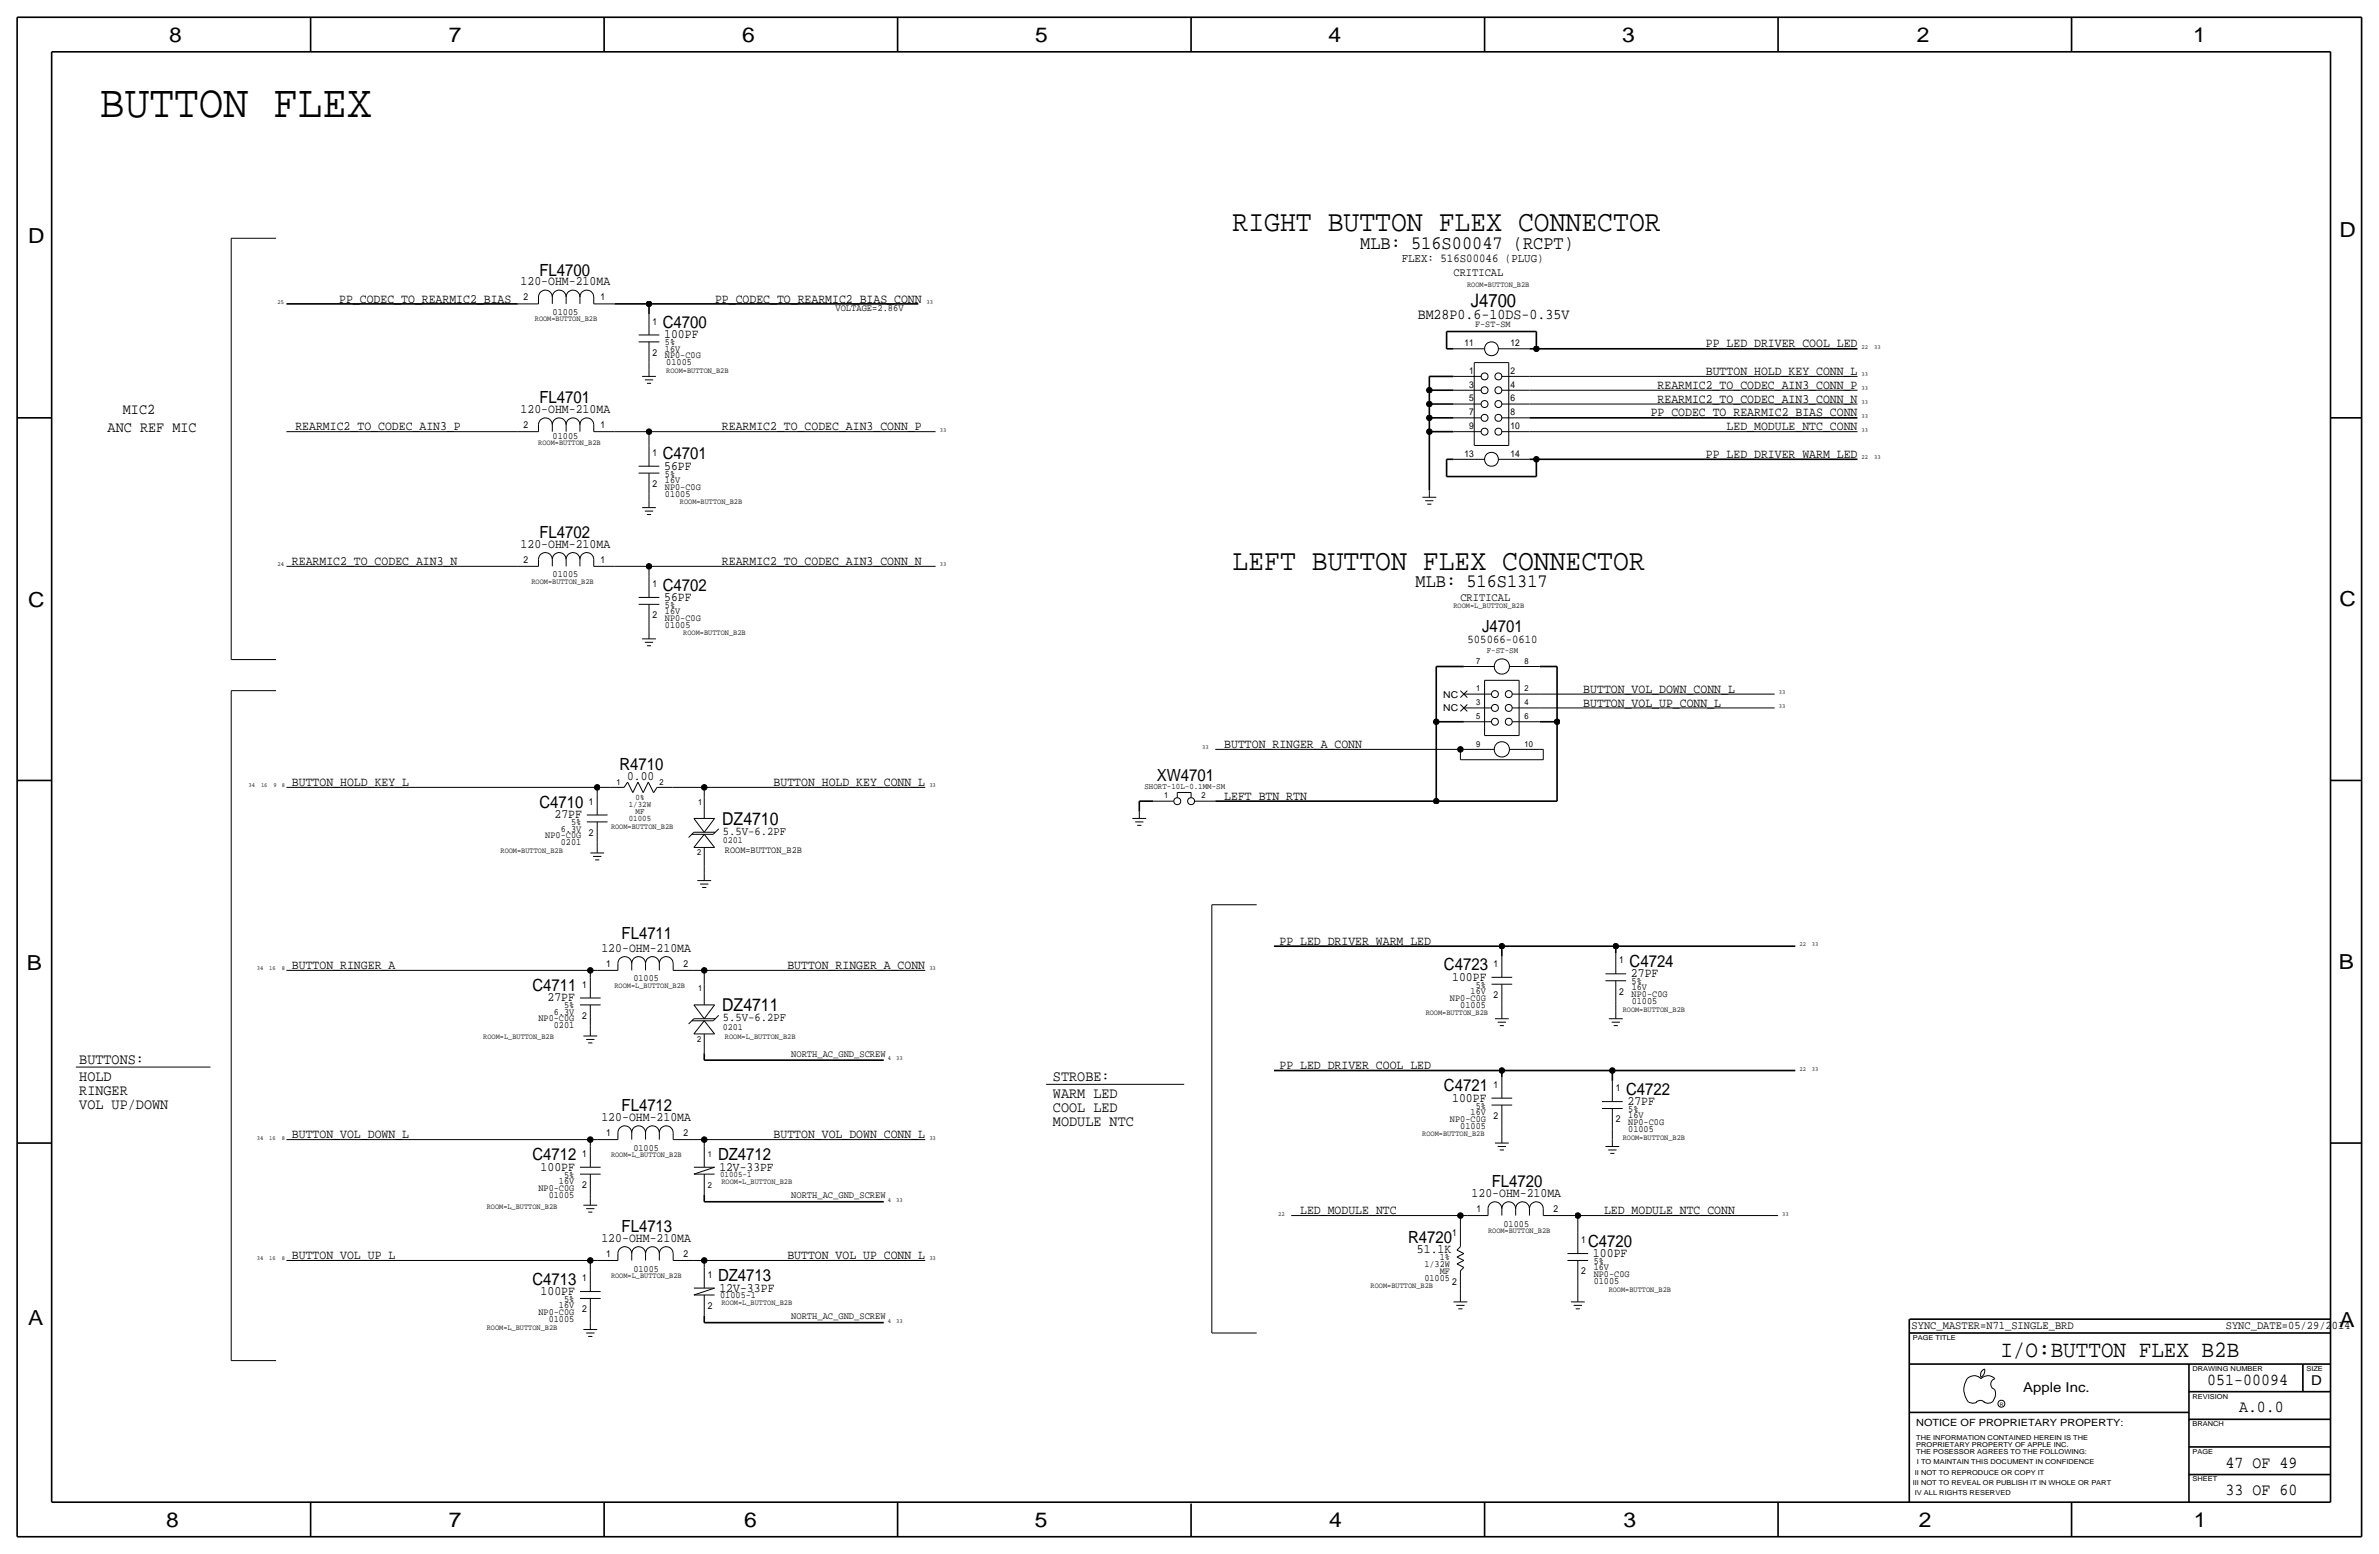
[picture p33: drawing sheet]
<svg xmlns="http://www.w3.org/2000/svg" width="875mm" height="572mm" viewBox="0 0 875 572" stroke-linecap="round" stroke-linejoin="round" font-family="sans-serif">
<defs><g id="words">
<text font-size="17" x="36.8" y="43.2">BUTTON FLEX</text>
<g font-size="10.9">
<text x="453.3" y="85.1">RIGHT BUTTON FLEX CONNECTOR</text>
<text x="453.3" y="209.6">LEFT BUTTON FLEX CONNECTOR</text>
</g>
<text font-size="8.6" x="735.8" y="499.1">I/O:BUTTON FLEX B2B</text>
<g font-size="7.6">
<text x="62.2" y="15.5">8</text>
<text x="165.1" y="15.5">7</text>
<text x="273" y="15.5">6</text>
<text x="380.7" y="15.5">5</text>
<text x="488.6" y="15.5">4</text>
<text x="596.6" y="15.5">3</text>
<text x="705.1" y="15.5">2</text>
<text x="806.7" y="15.5">1</text>
<text x="10.4" y="89.4">D</text>
<text x="860.5" y="87.1">D</text>
<text x="10.4" y="223.3">C</text>
<text x="860.5" y="222.8">C</text>
<text x="9.8" y="356.6">B</text>
<text x="860.3" y="356.4">B</text>
<text x="10.4" y="487.4">A</text>
<text x="860.5" y="488.2">A</text>
<text x="61.2" y="561.6">8</text>
<text x="165" y="561.6">7</text>
<text x="273.8" y="561.6">6</text>
<text x="380.7" y="561.6">5</text>
<text x="488.9" y="561.6">4</text>
<text x="597.1" y="561.6">3</text>
<text x="705.8" y="561.6">2</text>
<text x="806.9" y="561.6">1</text>
</g>
<g font-size="7">
<text x="500.3" y="91.4">MLB: 516S00047 (RCPT)</text>
<text x="520.6" y="215.9">MLB: 516S1317</text>
</g>
<text font-size="6.8" x="541" y="113">J4700</text>
<g font-size="6.5">
<text x="265.6" y="303.3">DZ4710</text>
<text x="265.6" y="371.9">DZ4711</text>
</g>
<g font-size="6.2">
<text x="198.4" y="101.3">FL4700</text>
<text x="243.8" y="120.7">C4700</text>
<text x="198.4" y="148.3">FL4701</text>
<text x="243.8" y="168.9">C4701</text>
<text x="198.4" y="197.9">FL4702</text>
<text x="243.8" y="217.2">C4702</text>
<text x="545.2" y="232.4">J4701</text>
<text x="227.8" y="283.2">R4710</text>
<text x="425.5" y="287.3">XW4701</text>
<text x="198.4" y="297.2">C4710</text>
<text x="228.6" y="345.2">FL4711</text>
<text x="531.1" y="356.9">C4723</text>
<text x="599.4" y="355.6">C4724</text>
<text x="195.8" y="364.5">C4711</text>
<text x="531.1" y="401.3">C4721</text>
<text x="598.1" y="402.6">C4722</text>
<text x="228.6" y="408.7">FL4712</text>
<text x="195.8" y="426.7">C4712</text>
<text x="264.1" y="426.7">DZ4712</text>
<text x="548.7" y="436.6">FL4720</text>
<text x="228.6" y="453.1">FL4713</text>
<text x="517.9" y="456.9">R4720</text>
<text x="584.2" y="458.5">C4720</text>
<text x="195.8" y="472.4">C4713</text>
<text x="264.1" y="471.2">DZ4713</text>
<text x="811.9" y="509.3">051-00094</text>
<text x="823.6" y="519.4">A.0.0</text>
<text x="818.6" y="539.8">47 OF 49</text>
<text x="818.6" y="549.9">33 OF 60</text>
</g>
<g font-size="5.6">
<text x="45.2" y="152.4">MIC2</text>
<text x="39.6" y="158.7">ANC REF MIC</text>
<text x="29.2" y="391.2">BUTTONS:</text>
<text x="29.2" y="397.5">HOLD</text>
<text x="387.3" y="397.5">STROBE:</text>
<text x="29.2" y="402.6">RINGER</text>
<text x="29.2" y="407.7">VOL UP/DOWN</text>
<text x="387.3" y="403.9">WARM LED</text>
<text x="387.3" y="408.9">COOL LED</text>
<text x="387.3" y="414">MODULE NTC</text>
</g>
<text font-size="5.5" x="521.4" y="117.3">BM28P0.6-10DS-0.35V</text>
<g font-size="5">
<text x="850.1" y="509.3">D</text>
<text x="744.2" y="511.8">Apple Inc.</text>
</g>
<g font-size="4.7">
<text x="191.5" y="104.9">120-OHM-210MA</text>
<text x="124.7" y="111.3">PP_CODEC_TO_REARMIC2_BIAS</text>
<text x="263" y="111.3">PP_CODEC_TO_REARMIC2_BIAS_CONN</text>
<text x="244.3" y="124.5">100PF</text>
<text x="627.4" y="127.8">PP_LED_DRIVER_COOL_LED</text>
<text x="627.4" y="137.9">BUTTON_HOLD_KEY_CONN_L</text>
<text x="609.7" y="143">REARMIC2_TO_CODEC_AIN3_CONN_P</text>
<text x="609.7" y="148.1">REARMIC2_TO_CODEC_AIN3_CONN_N</text>
<text x="191.5" y="151.9">120-OHM-210MA</text>
<text x="607.2" y="153.2">PP_CODEC_TO_REARMIC2_BIAS_CONN</text>
<text x="108.7" y="158.2">REARMIC2_TO_CODEC_AIN3_P</text>
<text x="265.5" y="158.2">REARMIC2_TO_CODEC_AIN3_CONN_P</text>
<text x="635.1" y="158.2">LED_MODULE_NTC_CONN</text>
<text x="244.3" y="172.7">56PF</text>
<text x="627.4" y="168.4">PP_LED_DRIVER_WARM_LED</text>
<text x="191.5" y="201.4">120-OHM-210MA</text>
<text x="107.4" y="207.8">REARMIC2_TO_CODEC_AIN3_N</text>
<text x="265.5" y="207.8">REARMIC2_TO_CODEC_AIN3_CONN_N</text>
<text x="244.3" y="221">56PF</text>
<text x="582.4" y="254.8">BUTTON_VOL_DOWN_CONN_L</text>
<text x="582.4" y="259.8">BUTTON_VOL_UP_CONN_L</text>
<text x="450.3" y="275.1">BUTTON_RINGER_A_CONN</text>
<text x="230.7" y="286.8">0.00</text>
<text x="107.4" y="289.1">BUTTON_HOLD_KEY_L</text>
<text x="284.5" y="289.1">BUTTON_HOLD_KEY_CONN_L</text>
<text x="450.3" y="294.1">LEFT_BTN_RTN</text>
<text x="203.9" y="301">27PF</text>
<text x="470.6" y="347.5">PP_LED_DRIVER_WARM_LED</text>
<text x="221.2" y="350">120-OHM-210MA</text>
<text x="107.4" y="356.4">BUTTON_RINGER_A</text>
<text x="289.6" y="356.4">BUTTON_RINGER_A_CONN</text>
<text x="599.9" y="359.4">27PF</text>
<text x="534.1" y="360.7">100PF</text>
<text x="201.4" y="368.3">27PF</text>
<text x="470.6" y="393.2">PP_LED_DRIVER_COOL_LED</text>
<text x="534.1" y="405.1">100PF</text>
<text x="598.6" y="406.4">27PF</text>
<text x="221.2" y="412.2">120-OHM-210MA</text>
<text x="107.4" y="418.6">BUTTON_VOL_DOWN_L</text>
<text x="284.5" y="418.6">BUTTON_VOL_DOWN_CONN_L</text>
<text x="198.9" y="430.5">100PF</text>
<text x="264.6" y="430.5">12V-33PF</text>
<text x="541.3" y="440.2">120-OHM-210MA</text>
<text x="478.2" y="446.5">LED_MODULE_NTC</text>
<text x="590" y="446.5">LED_MODULE_NTC_CONN</text>
<text x="221.2" y="456.7">120-OHM-210MA</text>
<text x="521.2" y="460.8">51.1K</text>
<text x="107.4" y="463">BUTTON_VOL_UP_L</text>
<text x="289.6" y="463">BUTTON_VOL_UP_CONN_L</text>
<text x="585.9" y="462.3">100PF</text>
<text x="198.9" y="476.3">100PF</text>
<text x="264.6" y="475">12V-33PF</text>
</g>
<g font-size="4.4">
<text x="515.6" y="96.5">FLEX: 516S00046 (PLUG)</text>
<text x="539.8" y="236.5">505066-0610</text>
<text x="265.9" y="307">5.5V-6.2PF</text>
<text x="265.9" y="375.6">5.5V-6.2PF</text>
</g>
<g font-size="4.3">
<text x="534.6" y="101.6">CRITICAL</text>
<text x="537.2" y="221">CRITICAL</text>
<text x="703.1" y="488.6">SYNC_MASTER=N71_SINGLE_BRD</text>
<text x="818.7" y="488.6">SYNC_DATE=05/29/2014</text>
</g>
<text font-size="3.7" x="704.8" y="524.5">NOTICE OF PROPRIETARY PROPERTY:</text>
<g font-size="3.6">
<text x="307.3" y="114.3">VOLTAGE=2.86V</text>
<text x="291" y="388.6">NORTH_AC_GND_SCREW</text>
<text x="291" y="440.7">NORTH_AC_GND_SCREW</text>
<text x="291" y="485.1">NORTH_AC_GND_SCREW</text>
</g>
<g font-size="3.5">
<text x="192.5" y="110.5">2</text>
<text x="220.9" y="110.5">1</text>
<text x="203.2" y="115.8">01005</text>
<text x="240" y="119.4">1</text>
<text x="542.6" y="120.4">F-ST-SM</text>
<text x="240" y="130.8">2</text>
<text x="244.6" y="131.8">NP0-C0G</text>
<text x="244.6" y="127">5%</text>
<text x="244.6" y="129.3">16V</text>
<text x="538.7" y="127.3">11</text>
<text x="555.6" y="127.3">12</text>
<text x="245.1" y="134.4">01005</text>
<text x="540.4" y="137.5">1</text>
<text x="555.6" y="137.5">2</text>
<text x="540.4" y="142.5">3</text>
<text x="555.6" y="142.5">4</text>
<text x="540.4" y="147.6">5</text>
<text x="555.6" y="147.6">6</text>
<text x="540.4" y="152.7">7</text>
<text x="555.6" y="152.7">8</text>
<text x="192.5" y="157.5">2</text>
<text x="203.2" y="161.5">01005</text>
<text x="220.9" y="157.5">1</text>
<text x="540.4" y="157.8">9</text>
<text x="555.6" y="157.8">10</text>
<text x="240" y="167.6">1</text>
<text x="538.7" y="167.9">13</text>
<text x="555.6" y="167.9">14</text>
<text x="240" y="179.1">2</text>
<text x="244.6" y="177.5">16V</text>
<text x="244.6" y="175.3">5%</text>
<text x="244.6" y="180.1">NP0-C0G</text>
<text x="244.6" y="182.6">01005</text>
<text x="192.5" y="207">2</text>
<text x="220.9" y="207">1</text>
<text x="203.2" y="212.3">01005</text>
<text x="240" y="215.9">1</text>
<text x="240" y="227.3">2</text>
<text x="244.6" y="223.5">5%</text>
<text x="244.6" y="225.8">16V</text>
<text x="244.6" y="230.9">01005</text>
<text x="244.6" y="228.3">NP0-C0G</text>
<text x="530.9" y="256.5">NC</text>
<text x="530.9" y="261.6">NC</text>
<text x="216.6" y="295.9">1</text>
<text x="206.3" y="305.8">6.3V</text>
<text x="210" y="303.5">5%</text>
<text x="200.6" y="308.4">NP0-C0G</text>
<text x="206.3" y="310.9">0201</text>
<text x="216.6" y="307.3">2</text>
<text x="265.9" y="310.1">0201</text>
<text x="266.6" y="313.7">ROOM=BUTTON_B2B</text>
<text x="223" y="355.6">1</text>
<text x="251.4" y="355.6">2</text>
<text x="549.4" y="355.6">1</text>
<text x="595.6" y="354.3">1</text>
<text x="214.1" y="363.2">1</text>
<text x="233" y="360.9">01005</text>
<text x="540.9" y="365.5">16V</text>
<text x="542.8" y="363.2">5%</text>
<text x="595.6" y="365.8">2</text>
<text x="600.1" y="361.9">5%</text>
<text x="600.2" y="364.2">16V</text>
<text x="207.5" y="370.8">5%</text>
<text x="533.3" y="368">NP0-C0G</text>
<text x="537.1" y="370.6">01005</text>
<text x="549.4" y="367">2</text>
<text x="600.1" y="366.8">NP0-C0G</text>
<text x="600.2" y="369.3">01005</text>
<text x="198" y="375.7">NP0-C0G</text>
<text x="203.7" y="373.1">6.3V</text>
<text x="214.1" y="374.7">2</text>
<text x="203.7" y="378.2">0201</text>
<text x="265.9" y="378.7">0201</text>
<text x="549.4" y="400">1</text>
<text x="594.3" y="401.3">1</text>
<text x="542.8" y="407.7">5%</text>
<text x="533.3" y="412.5">NP0-C0G</text>
<text x="540.9" y="410">16V</text>
<text x="549.4" y="411.5">2</text>
<text x="594.3" y="412.8">2</text>
<text x="598.9" y="411.2">16V</text>
<text x="598.9" y="408.9">5%</text>
<text x="598.9" y="413.8">NP0-C0G</text>
<text x="223" y="417.8">1</text>
<text x="251.4" y="417.8">2</text>
<text x="537.1" y="415">01005</text>
<text x="598.9" y="416.3">01005</text>
<text x="214.1" y="425.4">1</text>
<text x="233" y="423.2">01005</text>
<text x="198" y="437.9">NP0-C0G</text>
<text x="205.6" y="435.4">16V</text>
<text x="207.5" y="433.1">5%</text>
<text x="214.1" y="436.9">2</text>
<text x="201.8" y="440.4">01005</text>
<text x="543" y="445.8">1</text>
<text x="571.4" y="445.8">2</text>
<text x="534.1" y="454.7">1</text>
<text x="553" y="451.1">01005</text>
<text x="581.6" y="457.2">1</text>
<text x="223" y="462.3">1</text>
<text x="233" y="467.6">01005</text>
<text x="251.4" y="462.3">2</text>
<text x="523.9" y="466.1">1/32W</text>
<text x="529.6" y="463.6">1%</text>
<text x="586.2" y="464.8">5%</text>
<text x="586.2" y="467.1">16V</text>
<text x="214.1" y="471.2">1</text>
<text x="260.3" y="469.9">1</text>
<text x="523.9" y="471.2">01005</text>
<text x="529.6" y="468.6">MF</text>
<text x="534.1" y="472.4">2</text>
<text x="581.6" y="468.6">2</text>
<text x="586.2" y="469.6">NP0-C0G</text>
<text x="586.2" y="472.2">01005</text>
<text x="207.5" y="478.8">5%</text>
<text x="264.9" y="477.3">01005-1</text>
<text x="198" y="483.6">NP0-C0G</text>
<text x="205.6" y="481.1">16V</text>
<text x="214.1" y="482.6">2</text>
<text x="260.3" y="481.3">2</text>
<text x="201.8" y="486.2">01005</text>
</g>
<g font-size="3.1">
<text x="543" y="244.1">7</text>
<text x="546.9" y="240">F-ST-SM</text>
<text x="560.8" y="244.1">8</text>
<text x="543" y="254.3">1</text>
<text x="560.8" y="254.3">2</text>
<text x="543" y="259.3">3</text>
<text x="560.8" y="259.3">4</text>
<text x="543" y="264.4">5</text>
<text x="560.8" y="264.4">6</text>
<text x="543" y="274.6">9</text>
<text x="560.8" y="274.6">10</text>
<text x="226.8" y="288.8">1</text>
<text x="242.5" y="288.8">2</text>
<text x="421" y="290.1">SHORT-10L-0.1MM-SM</text>
<text x="428.2" y="293.6">1</text>
<text x="441.9" y="293.6">2</text>
<text x="231.3" y="296.7">1/32W</text>
<text x="233.8" y="294.1">0%</text>
<text x="233.8" y="299.2">MF</text>
<text x="256.7" y="295.9">1</text>
<text x="231.3" y="301.8">01005</text>
<text x="256.5" y="314.5">2</text>
<text x="256.7" y="364.5">1</text>
<text x="256.5" y="383">2</text>
<text x="260.3" y="425.5">1</text>
<text x="260.3" y="436.9">2</text>
<text x="264.9" y="432.8">01005-1</text>
</g>
<g font-size="2.9">
<text x="539.6" y="105.4">ROOM=BUTTON_B2B</text>
<text x="196.7" y="118.1">ROOM=BUTTON_B2B</text>
<text x="245.1" y="137.2">ROOM=BUTTON_B2B</text>
<text x="198" y="163.8">ROOM=BUTTON_B2B</text>
<text x="250.1" y="185.4">ROOM=BUTTON_B2B</text>
<text x="195.5" y="214.6">ROOM=BUTTON_B2B</text>
<text x="534.6" y="223.5">ROOM=L_BUTTON_B2B</text>
<text x="251.3" y="233.7">ROOM=BUTTON_B2B</text>
<text x="224.7" y="304.8">ROOM=BUTTON_B2B</text>
<text x="184.1" y="313.7">ROOM=BUTTON_B2B</text>
<text x="226" y="363.2">ROOM=L_BUTTON_B2B</text>
<text x="524.4" y="373.4">ROOM=BUTTON_B2B</text>
<text x="596.8" y="372.1">ROOM=BUTTON_B2B</text>
<text x="177.7" y="382.3">ROOM=L_BUTTON_B2B</text>
<text x="266.6" y="382.3">ROOM=L_BUTTON_B2B</text>
<text x="523.1" y="417.8">ROOM=BUTTON_B2B</text>
<text x="596.8" y="419.1">ROOM=BUTTON_B2B</text>
<text x="224.7" y="425.5">ROOM=L_BUTTON_B2B</text>
<text x="265.4" y="435.6">ROOM=L_BUTTON_B2B</text>
<text x="179" y="444.5">ROOM=L_BUTTON_B2B</text>
<text x="547.3" y="453.4">ROOM=BUTTON_B2B</text>
<text x="224.7" y="469.9">ROOM=L_BUTTON_B2B</text>
<text x="504.1" y="473.7">ROOM=BUTTON_B2B</text>
<text x="591.7" y="475">ROOM=BUTTON_B2B</text>
<text x="265.4" y="480.1">ROOM=L_BUTTON_B2B</text>
<text x="179" y="488.9">ROOM=L_BUTTON_B2B</text>
</g>
<g font-size="2.5">
<text x="703.5" y="492.8">PAGE TITLE</text>
<text x="806.4" y="504.2">DRAWING NUMBER</text>
<text x="848.3" y="504.2">SIZE</text>
<text x="806.4" y="514.4">REVISION</text>
<text x="806.4" y="524.5">BRANCH</text>
<text x="704.8" y="532.1">PROPRIETARY PROPERTY OF APPLE INC.</text>
<text x="704.8" y="529.6">THE INFORMATION CONTAINED HEREIN IS THE</text>
<text x="704.8" y="534.7">THE POSESSOR AGREES TO THE FOLLOWING:</text>
<text x="705.1" y="538.5">I TO MAINTAIN THIS DOCUMENT IN CONFIDENCE</text>
<text x="806.4" y="534.7">PAGE</text>
<text x="704.3" y="542.3">II NOT TO REPRODUCE OR COPY IT</text>
<text x="806.4" y="544.8">SHEET</text>
<text x="703.5" y="546.1">III NOT TO REVEAL OR PUBLISH IT IN WHOLE OR PART</text>
<text x="704.3" y="549.9">IV ALL RIGHTS RESERVED</text>
</g>
<g font-size="2.3">
<text x="102.1" y="111.8">25</text>
<text x="340.8" y="111.8">33</text>
<text x="684.7" y="128.3">22</text>
<text x="689.3" y="128.3">33</text>
<text x="684.7" y="143.5">33</text>
<text x="684.7" y="138.4">33</text>
<text x="684.7" y="148.6">33</text>
<text x="684.7" y="153.7">33</text>
<text x="345.6" y="158.8">33</text>
<text x="684.7" y="158.8">33</text>
<text x="684.7" y="168.9">22</text>
<text x="689.3" y="168.9">33</text>
<text x="102.1" y="208.3">24</text>
<text x="345.6" y="208.3">33</text>
<text x="654.3" y="255.3">33</text>
<text x="654.3" y="260.4">33</text>
<text x="442.2" y="275.6">33</text>
<text x="91.4" y="289.6">34</text>
<text x="96" y="289.6">16</text>
<text x="100.6" y="289.6">9</text>
<text x="103.6" y="289.6">8</text>
<text x="341.8" y="289.6">33</text>
<text x="661.9" y="348">22</text>
<text x="666.4" y="348">33</text>
<text x="94.5" y="356.9">34</text>
<text x="99.1" y="356.9">16</text>
<text x="103.6" y="356.9">8</text>
<text x="341.8" y="356.9">33</text>
<text x="326.6" y="389.9">4</text>
<text x="329.6" y="389.9">33</text>
<text x="661.9" y="393.7">22</text>
<text x="666.4" y="393.7">33</text>
<text x="94.5" y="419.1">34</text>
<text x="99.1" y="419.1">16</text>
<text x="103.6" y="419.1">8</text>
<text x="341.8" y="419.1">33</text>
<text x="326.6" y="442">4</text>
<text x="329.6" y="442">33</text>
<text x="470.1" y="447">22</text>
<text x="655.5" y="447">33</text>
<text x="94.5" y="463.6">34</text>
<text x="99.1" y="463.6">16</text>
<text x="103.6" y="463.6">8</text>
<text x="341.8" y="463.6">33</text>
<text x="326.6" y="486.4">4</text>
<text x="329.6" y="486.4">33</text>
</g>
<text font-size="1.8" x="735.5" y="516.9">R</text>
</g></defs>
<g fill="none" stroke="#000" stroke-width=".37">
<path d="M85 87.6h16.5zM85 87.6v155zM190.4 111.8h7.7zM198.1 109.2v2.6zM198.1 109.2a2.54 2.54 0 0 1 2.5-2.5 2.54 2.54 0 0 1 2.5 2.5 2.54 2.54 0 0 1 2.6-2.5 2.54 2.54 0 0 1 2.5 2.5 2.54 2.54 0 0 1 2.6-2.5 2.54 2.54 0 0 1 2.5 2.5 2.54 2.54 0 0 1 2.5-2.5 2.54 2.54 0 0 1 2.6 2.5M203.1 109.2v2.6zM208.2 109.2v2.6zM213.3 109.2v2.6zM218.4 111.8h7.6zM218.4 109.2v2.6zM238.7 115.6v7.6zM234.9 125.7h7.6z"/>
<path d="M234.9 123.2h7.6zM236.2 138.4h5zM237.2 139.7h3zM238.7 133.4v2.5zM238.7 135.9v2.5zM238.7 125.7v7.7zM534.6 138.4h10.2zM534.6 128.3h11.5zM542.2 133.4h12.7zM542.2 133.4v30.4zM551.1 128.3h11.5zM552.4 138.4h10.2z"/>
<path d="M554.9 133.4v30.4zM562.6 138.4h120.6zM105.4 158.8h85zM190.4 158.8h7.7zM198.1 156.2v2.6zM198.1 156.2a2.54 2.54 0 0 1 2.5-2.5 2.54 2.54 0 0 1 2.5 2.5 2.54 2.54 0 0 1 2.6-2.5 2.54 2.54 0 0 1 2.5 2.5 2.54 2.54 0 0 1 2.6-2.5 2.54 2.54 0 0 1 2.5 2.5 2.54 2.54 0 0 1 2.5-2.5 2.54 2.54 0 0 1 2.6 2.5M203.1 156.2v2.6zM208.2 156.2v2.6zM213.3 156.2v2.6zM218.4 158.8h7.6zM218.4 156.2v2.6zM226 158.8h12.7z"/>
<path d="M237.9 141h1.6zM238.7 158.8h105.4zM238.7 158.8v5zM534.6 143.5h10.2zM534.6 148.6h10.2zM534.6 158.8h10.2zM534.6 153.7h10.2zM552.4 158.8h10.2zM552.4 153.7h10.2zM552.4 148.6h10.2zM552.4 143.5h10.2zM562.6 158.8h120.6z"/>
<path d="M562.6 143.5h120.6zM562.6 148.6h120.6zM234.9 174h7.6zM234.9 171.5h7.6zM238.7 163.8v7.7zM238.7 174v7.6zM534.6 168.9h11.5zM542.2 163.8h12.7zM551.1 168.9h11.5zM236.2 186.7h5zM237.2 188h3zM237.9 189.2h1.6z"/>
<path d="M238.7 181.6v2.6zM238.7 184.2v2.5zM523.2 182.9h5.1zM524.2 184.2h3.1zM525 185.4h1.5zM525.7 180.3v2.6zM105.4 208.3h85zM190.4 208.3h7.7zM198.1 205.7v2.6zM198.1 205.7a2.54 2.54 0 0 1 2.5-2.5 2.54 2.54 0 0 1 2.5 2.5 2.54 2.54 0 0 1 2.6-2.5 2.54 2.54 0 0 1 2.5 2.5 2.54 2.54 0 0 1 2.6-2.5 2.54 2.54 0 0 1 2.5 2.5 2.54 2.54 0 0 1 2.5-2.5 2.54 2.54 0 0 1 2.6 2.5M203.1 205.7v2.6zM208.2 205.7v2.6z"/>
<path d="M213.3 205.7v2.6zM218.4 208.3h7.6zM218.4 205.7v2.6zM226 208.3h12.7zM234.9 219.7h7.6zM238.7 208.3h105.4zM238.7 208.3v3.8zM238.7 212.1v7.6zM234.9 222.3h7.6zM236.2 235h5zM237.2 236.2h3zM237.9 237.5h1.6z"/>
<path d="M238.7 229.9v2.5zM238.7 232.4v2.5zM238.7 222.2v7.7zM85 254h16.5zM85 242.6h16.5zM85 254v246.4zM537.2 259.1l2.5 2.5zM537.2 256.5l2.5-2.5zM537.2 254l2.5 2.5zM538.4 245.1h11.2zM538.4 255.3h10.2zM546.1 250.2h12.7z"/>
<path d="M546.1 250.2v20.3zM555.2 245.1h11.2zM556.2 255.3h10.2zM558.8 250.2v20.3zM566.4 255.3h86.3zM447 275.6h90.2zM537.2 275.6h1.2zM537.2 275.6v3.8zM537.2 279.4h30.4zM537.2 261.6l2.5-2.5zM538.4 265.4h10.2zM538.4 260.4h10.2z"/>
<path d="M538.4 275.6h11.2zM546.1 270.5h12.7zM555.2 275.6h11.2zM556.2 265.4h10.2zM556.2 260.4h10.2zM566.4 260.4h86.3zM566.4 275.6h1.2zM567.6 275.6v3.8zM105.4 289.6h114.3zM215.8 299.7h7.7zM219.7 289.6h4.8zM219.7 289.6v2.5z"/>
<path d="M219.7 292.1v7.6zM224.5 289.6h5.1zM230.8 287.6l2 3.9zM230.8 287.6l-1.2 2zM234.6 287.6l-1.8 3.9zM234.6 287.6l2 3.9zM238.5 287.6l-1.9 3.9zM238.5 287.6l1.9 3.9zM241.7 289.6h5.6zM241.7 289.6l-1.3 2zM247.3 289.6h11.7zM259 289.6v3.8z"/>
<path d="M259 293.4v7.6zM259 289.6h81.3zM419.1 298.5v2.5zM424.1 294.6h7.7zM433 291.4v2zM433 291.4h5.1zM438.1 291.4v2zM439.4 294.6h7.6zM215.8 302.3h7.7zM217.1 313.7h5.1zM218.1 315h3.1zM218.9 316.2h1.5z"/>
<path d="M219.7 309.9v1.3zM219.7 311.2v2.5zM219.7 302.3v7.6zM253.3 308l1.9-1.9zM254.5 306.8h7.8zM255.2 306.1h7.9zM255.2 301l3.8 5.1zM255.2 301h7.6zM255.2 311.7h7.6zM259 318.8v2.5zM259 311.7v7.1zM259 306.8l-3.8 4.9z"/>
<path d="M259 306.8l3.8 4.9zM262.3 306.8l2.1-2zM262.8 301l-3.8 5.1zM416.5 301h5.1zM417.5 302.3h3.1zM418.3 303.5h1.5zM256.5 323.9h5.1zM257.5 325.1h3.1zM258.3 326.4h1.5zM259 321.3v2.5zM445.7 332.7v157.5zM445.7 332.7h16.5z"/>
<path d="M105.4 356.9h111.7zM217.1 356.9v2.5zM217.1 359.4v7.6zM217.1 356.9h2.6zM219.7 356.9h7.6zM227.3 354.3v2.6zM227.3 354.3a2.54 2.54 0 0 1 2.5-2.5 2.54 2.54 0 0 1 2.6 2.5 2.54 2.54 0 0 1 2.5-2.5 2.54 2.54 0 0 1 2.5 2.5 2.54 2.54 0 0 1 2.6-2.5 2.54 2.54 0 0 1 2.5 2.5 2.54 2.54 0 0 1 2.6-2.5 2.54 2.54 0 0 1 2.5 2.5M232.4 354.3v2.6zM237.4 354.3v2.6zM242.5 354.3v2.6zM247.6 356.9h7.6zM247.6 354.3v2.6z"/>
<path d="M255.2 356.9h3.8zM259 356.9v5zM259 356.9h81.3zM548.6 359.4h7.6zM552.4 351.8v7.6zM590.5 358.1h7.6zM594.3 350.5v7.6zM213.3 367h7.6zM213.3 369.6h7.6zM217.1 377.2v1.3zM217.1 369.6v7.6zM217.1 378.5v2.5z"/>
<path d="M253.3 376.6l1.9-2zM254.5 375.4h7.8zM255.2 374.6h7.9zM255.2 369.6l3.8 5zM255.2 369.6h7.6zM259 362v7.6zM259 375.4l-3.8 4.8zM259 375.4l3.8 4.8zM262.3 375.4l2.1-2zM262.8 369.6l-3.8 5zM548.6 362h7.6zM549.9 374.6h5z"/>
<path d="M550.9 375.9h3zM551.6 377.2h1.6zM552.4 369.6v2.5zM552.4 372.1v2.5zM552.4 361.9v7.7zM590.5 360.7h7.6zM591.8 374.6h5.1zM592.8 375.9h3zM593.5 377.2h1.6zM594.3 368.3v3.8zM594.3 372.1v2.5zM594.3 360.7v7.6z"/>
<path d="M27.9 392.4h49.5zM214.6 381h5.1zM215.6 382.3h3zM216.4 383.5h1.5zM255.2 380.2h7.6zM259 380.2v7.2zM384.8 398.8h50.8zM552.4 396.2v7.7zM593 397.5v7.6zM105.4 419.1h111.7zM217.1 419.1v2.5zM217.1 419.1h2.6z"/>
<path d="M219.7 419.1h7.6zM227.3 416.6v2.5zM227.3 416.6a2.54 2.54 0 0 1 2.5-2.6 2.54 2.54 0 0 1 2.6 2.6 2.54 2.54 0 0 1 2.5-2.6 2.54 2.54 0 0 1 2.5 2.6 2.54 2.54 0 0 1 2.6-2.6 2.54 2.54 0 0 1 2.5 2.6 2.54 2.54 0 0 1 2.6-2.6 2.54 2.54 0 0 1 2.5 2.6M232.4 416.6v2.5zM237.4 416.6v2.5zM242.5 416.6v2.5zM247.6 419.1h7.6zM247.6 416.6v2.5zM255.2 419.1h3.8zM259 419.1v2.5zM259 419.1h81.3zM548.6 403.9h7.6z"/>
<path d="M548.6 406.4h7.6zM552.4 414v3.8zM552.4 417.8v2.6zM552.4 406.4v7.6zM589.2 407.7h7.7zM589.2 405.1h7.7zM593 415.3v3.8zM593 419.1v2.5zM593 407.7v7.6zM213.3 429.3h7.6zM213.3 431.8h7.6zM217.1 439.4v1.3z"/>
<path d="M217.1 421.6v7.7zM217.1 431.8v7.6zM255.2 431.8h7.6zM255.2 431.8l7.6-2.5zM255.2 429.3h7.6zM259 421.6v7.7zM259 431.8v7.6zM549.9 420.4h5zM550.9 421.6h3zM551.6 422.9h1.6zM590.5 421.6h5.1zM591.5 422.9h3.1z"/>
<path d="M592.3 424.2h1.5zM214.6 443.2h5.1zM215.6 444.5h3zM216.4 445.8h1.5zM217.1 440.7v2.5zM474.9 447h62.3zM535.9 459.7l1.3-1.2zM535.9 459.7l2.5 1.3zM537.2 447h2.5zM537.2 447v3.9zM537.2 450.9v7.6zM539.7 447h7.6z"/>
<path d="M547.3 444.5v2.5zM547.3 444.5a2.54 2.54 0 0 1 2.6-2.5 2.54 2.54 0 0 1 2.5 2.5 2.54 2.54 0 0 1 2.5-2.5 2.54 2.54 0 0 1 2.6 2.5 2.54 2.54 0 0 1 2.5-2.5 2.54 2.54 0 0 1 2.6 2.5 2.54 2.54 0 0 1 2.5-2.5 2.54 2.54 0 0 1 2.5 2.5M552.4 444.5v2.5zM557.5 444.5v2.5zM562.6 444.5v2.5zM567.6 447h7.7zM567.6 444.5v2.5zM575.3 447h5zM580.3 447h73.7zM580.3 447v6.4zM580.3 453.4v7.6zM105.4 463.6h111.7z"/>
<path d="M213.3 475h7.6zM213.3 477.5h7.6zM217.1 463.5v3.9zM217.1 467.4v7.6zM217.1 477.5v7.6zM217.1 463.6h2.6zM219.7 463.6h7.6zM227.3 461v2.5zM227.3 461a2.54 2.54 0 0 1 2.5-2.5 2.54 2.54 0 0 1 2.6 2.5 2.54 2.54 0 0 1 2.5-2.5 2.54 2.54 0 0 1 2.5 2.5 2.54 2.54 0 0 1 2.6-2.5 2.54 2.54 0 0 1 2.5 2.5 2.54 2.54 0 0 1 2.6-2.5 2.54 2.54 0 0 1 2.5 2.5M232.4 461v2.5zM237.4 461v2.5zM242.5 461v2.5z"/>
<path d="M247.6 463.6h7.6zM247.6 461v2.5zM255.2 463.6h3.8zM255.2 476.2h7.6zM255.2 476.2l7.6-2.5zM255.2 473.7h7.6zM259 463.6v2.5zM259 466.1v7.6zM259 476.3v7.6zM259 463.6h81.3zM534.6 478.8h5.1zM535.9 464.8l2.5-1.2z"/>
<path d="M535.9 462.3l2.5-1.3zM535.9 464.8l2.5 1.3zM535.9 462.3l2.5 1.2zM537.2 473.7v2.5zM537.2 476.2v2.6zM537.2 467.4v6.3zM538.4 466.1l-1.2 1.3zM576.5 463.6h7.7zM576.5 461h7.7zM577.8 478.8h5.1zM580.3 471.2v5.1zM580.3 476.2v2.6z"/>
<path d="M580.3 463.6v7.6zM214.6 488.9h5.1zM215.6 490.2h3zM216.4 491.5h1.5zM217.1 485.1v1.3zM217.1 486.4v2.6zM445.7 490.2h16.5zM535.6 480.1h3.1zM536.4 481.3h1.5zM578.8 480.1h3.1zM579.6 481.3h1.5zM85 500.4h16.5z"/>
<path d="M724.1 515.6l.5 .2a2.67 2.67 0 0 0 2.5-.2M726.8 515.7a2.09 2.09 0 0 1 3.1 0M728.6 506.5a2.69 2.69 0 0 0 1.3-3 2.26 2.26 0 0 0-1.3 3M729.7 515.6l.4 .2a2.67 2.67 0 0 0 2.6-.2M733.7 511.1a4.5 4.5 0 0 1-1 4.6M733.8 511a2.08 2.08 0 0 1-1.6-2 2.08 2.08 0 0 1 1.6-2 3.4 3.4 0 0 0-5.1 0 3.6 3.6 0 0 0-3.9-.8 3.6 3.6 0 0 0-2.3 3.3 7.1 7.1 0 0 0 1.6 6.2"/>
<circle cx="546" cy="138.4" r="1.28"/>
<circle cx="548.6" cy="128.3" r="2.56"/>
<circle cx="551.1" cy="138.4" r="1.28"/>
<circle cx="546" cy="143.5" r="1.28"/>
<circle cx="546" cy="158.8" r="1.28"/>
<circle cx="546" cy="153.7" r="1.28"/>
<circle cx="546" cy="148.6" r="1.28"/>
<circle cx="551.1" cy="148.6" r="1.28"/>
<circle cx="551.1" cy="158.8" r="1.28"/>
<circle cx="551.1" cy="153.7" r="1.28"/>
<circle cx="551.1" cy="143.5" r="1.28"/>
<circle cx="548.6" cy="168.9" r="2.56"/>
<circle cx="549.9" cy="255.3" r="1.28"/>
<circle cx="552.4" cy="245.1" r="2.82"/>
<circle cx="554.9" cy="255.3" r="1.28"/>
<circle cx="549.9" cy="260.4" r="1.28"/>
<circle cx="549.9" cy="265.4" r="1.28"/>
<circle cx="552.4" cy="275.6" r="2.82"/>
<circle cx="554.9" cy="260.4" r="1.28"/>
<circle cx="554.9" cy="265.4" r="1.28"/>
<circle cx="433" cy="294.7" r="1.28"/>
<circle cx="438.1" cy="294.7" r="1.28"/>
<circle cx="736.1" cy="516.2" r="1.28"/>
</g>
<g fill="none" stroke="#000" stroke-width=".6" stroke-linecap="butt">
<path d="M6.3 6.4v558.7zM6.3 6.4h862.3zM19 19.1v533.4zM19 19.1h838.2zM114.2 6.4v12.7zM222.2 6.4v12.7zM330.1 6.4v12.7zM438.1 6.4v12.7zM546.1 6.4v12.7zM654 6.4v12.7zM762 6.4v12.7zM857.2 19.1v533.4z"/>
<path d="M868.6 6.4v558.7zM105.4 111.8h85zM226 111.8h12.7zM238.7 111.8h99.1zM238.7 111.8v3.8zM525.7 138.4h8.9zM525.7 138.4v5.1zM532.1 128.3h2.5zM532.1 121.9h33zM532.1 121.9v6.4zM562.6 128.3h2.5zM565.1 121.9v6.4z"/>
<path d="M565.1 128.3h118.1zM6.3 153.7h12.7zM525.7 158.8h8.9zM525.7 153.7h8.9zM525.7 148.6h8.9zM525.7 143.5h8.9zM525.7 153.7v5.1zM525.7 158.7v21.6zM525.7 148.6v5.1zM525.7 143.5v5.1zM562.6 153.7h120.6zM857.2 153.7h11.4z"/>
<path d="M532.1 168.9h2.5zM532.1 175.3h33zM532.1 168.9v6.4zM562.6 168.9h2.5zM565.1 168.9v6.4zM565.1 168.9h118.1zM528.3 245.1v20.3zM528.3 245.1h10.1zM566.4 245.1h6.3zM572.7 245.1v20.3zM528.3 265.4v29.2zM528.3 265.4h10.1z"/>
<path d="M566.4 265.4h6.3zM572.7 265.4v29.2zM6.3 287h12.7zM419.1 294.6v3.9zM419.1 294.6h5zM447 294.6h81.3zM528.3 294.6h44.4zM857.2 287h11.4zM468.6 348h83.8zM552.4 348v3.8zM552.4 348h41.9zM594.3 348h66.1z"/>
<path d="M594.3 348v2.5zM259 387.4v2.5zM259 389.9h66.1zM468.6 393.7h83.8zM552.4 393.7v2.5zM552.4 393.7h40.6zM593 393.7h67.4zM593 393.7v3.8zM6.3 420.4h12.7zM259 439.4v2.6zM857.2 420.4h11.4zM259 442h66.1z"/>
<path d="M259 486.4h66.1zM259 483.9v2.5zM702.3 485.1v5.1zM702.3 490.2v62.3zM702.3 490.2h154.9zM702.4 485.1h154.8zM702.3 519.4h102.8zM702.3 501.6h154.9zM805.1 501.6v50.8zM805.1 511.8h52.1zM847 501.6v10.2zM805.1 522h52.1z"/>
<path d="M805.1 532.1h52.1zM19 552.5h838.2zM114.2 552.4v12.7zM222.2 552.5v12.7zM330.1 552.5v12.7zM438.1 553v12.1zM546.1 552.5v12.7zM654 552.5v12.7zM762 552.5v12.7zM805.1 542.3h52.1zM6.3 565.1h862.3z"/>
</g>
<g fill="#000" stroke="#000" stroke-width=".37">
<circle cx="238.7" cy="111.8" r="1.02"/>
<circle cx="565.1" cy="128.3" r="1.02"/>
<circle cx="238.7" cy="158.7" r="1.02"/>
<circle cx="525.7" cy="153.7" r="1.02"/>
<circle cx="525.7" cy="143.5" r="1.02"/>
<circle cx="525.7" cy="148.6" r="1.02"/>
<circle cx="525.7" cy="158.7" r="1.02"/>
<circle cx="565.1" cy="168.9" r="1.02"/>
<circle cx="238.7" cy="208.3" r="1.02"/>
<circle cx="528.3" cy="265.4" r="1.02"/>
<circle cx="537.2" cy="275.6" r="1.02"/>
<circle cx="572.7" cy="265.4" r="1.02"/>
<circle cx="219.7" cy="289.6" r="1.02"/>
<circle cx="259" cy="289.6" r="1.02"/>
<circle cx="528.3" cy="294.6" r="1.02"/>
<circle cx="217.1" cy="356.9" r="1.02"/>
<circle cx="259" cy="356.9" r="1.02"/>
<circle cx="552.4" cy="348" r="1.02"/>
<circle cx="594.3" cy="348" r="1.02"/>
<circle cx="552.4" cy="393.7" r="1.02"/>
<circle cx="593" cy="393.7" r="1.02"/>
<circle cx="217.1" cy="419.1" r="1.02"/>
<circle cx="259" cy="419.1" r="1.02"/>
<circle cx="537.2" cy="447" r="1.02"/>
<circle cx="580.3" cy="447" r="1.02"/>
<circle cx="217.1" cy="463.5" r="1.02"/>
<circle cx="259" cy="463.5" r="1.02"/>
</g>
<use href="#words"/>
</svg>
